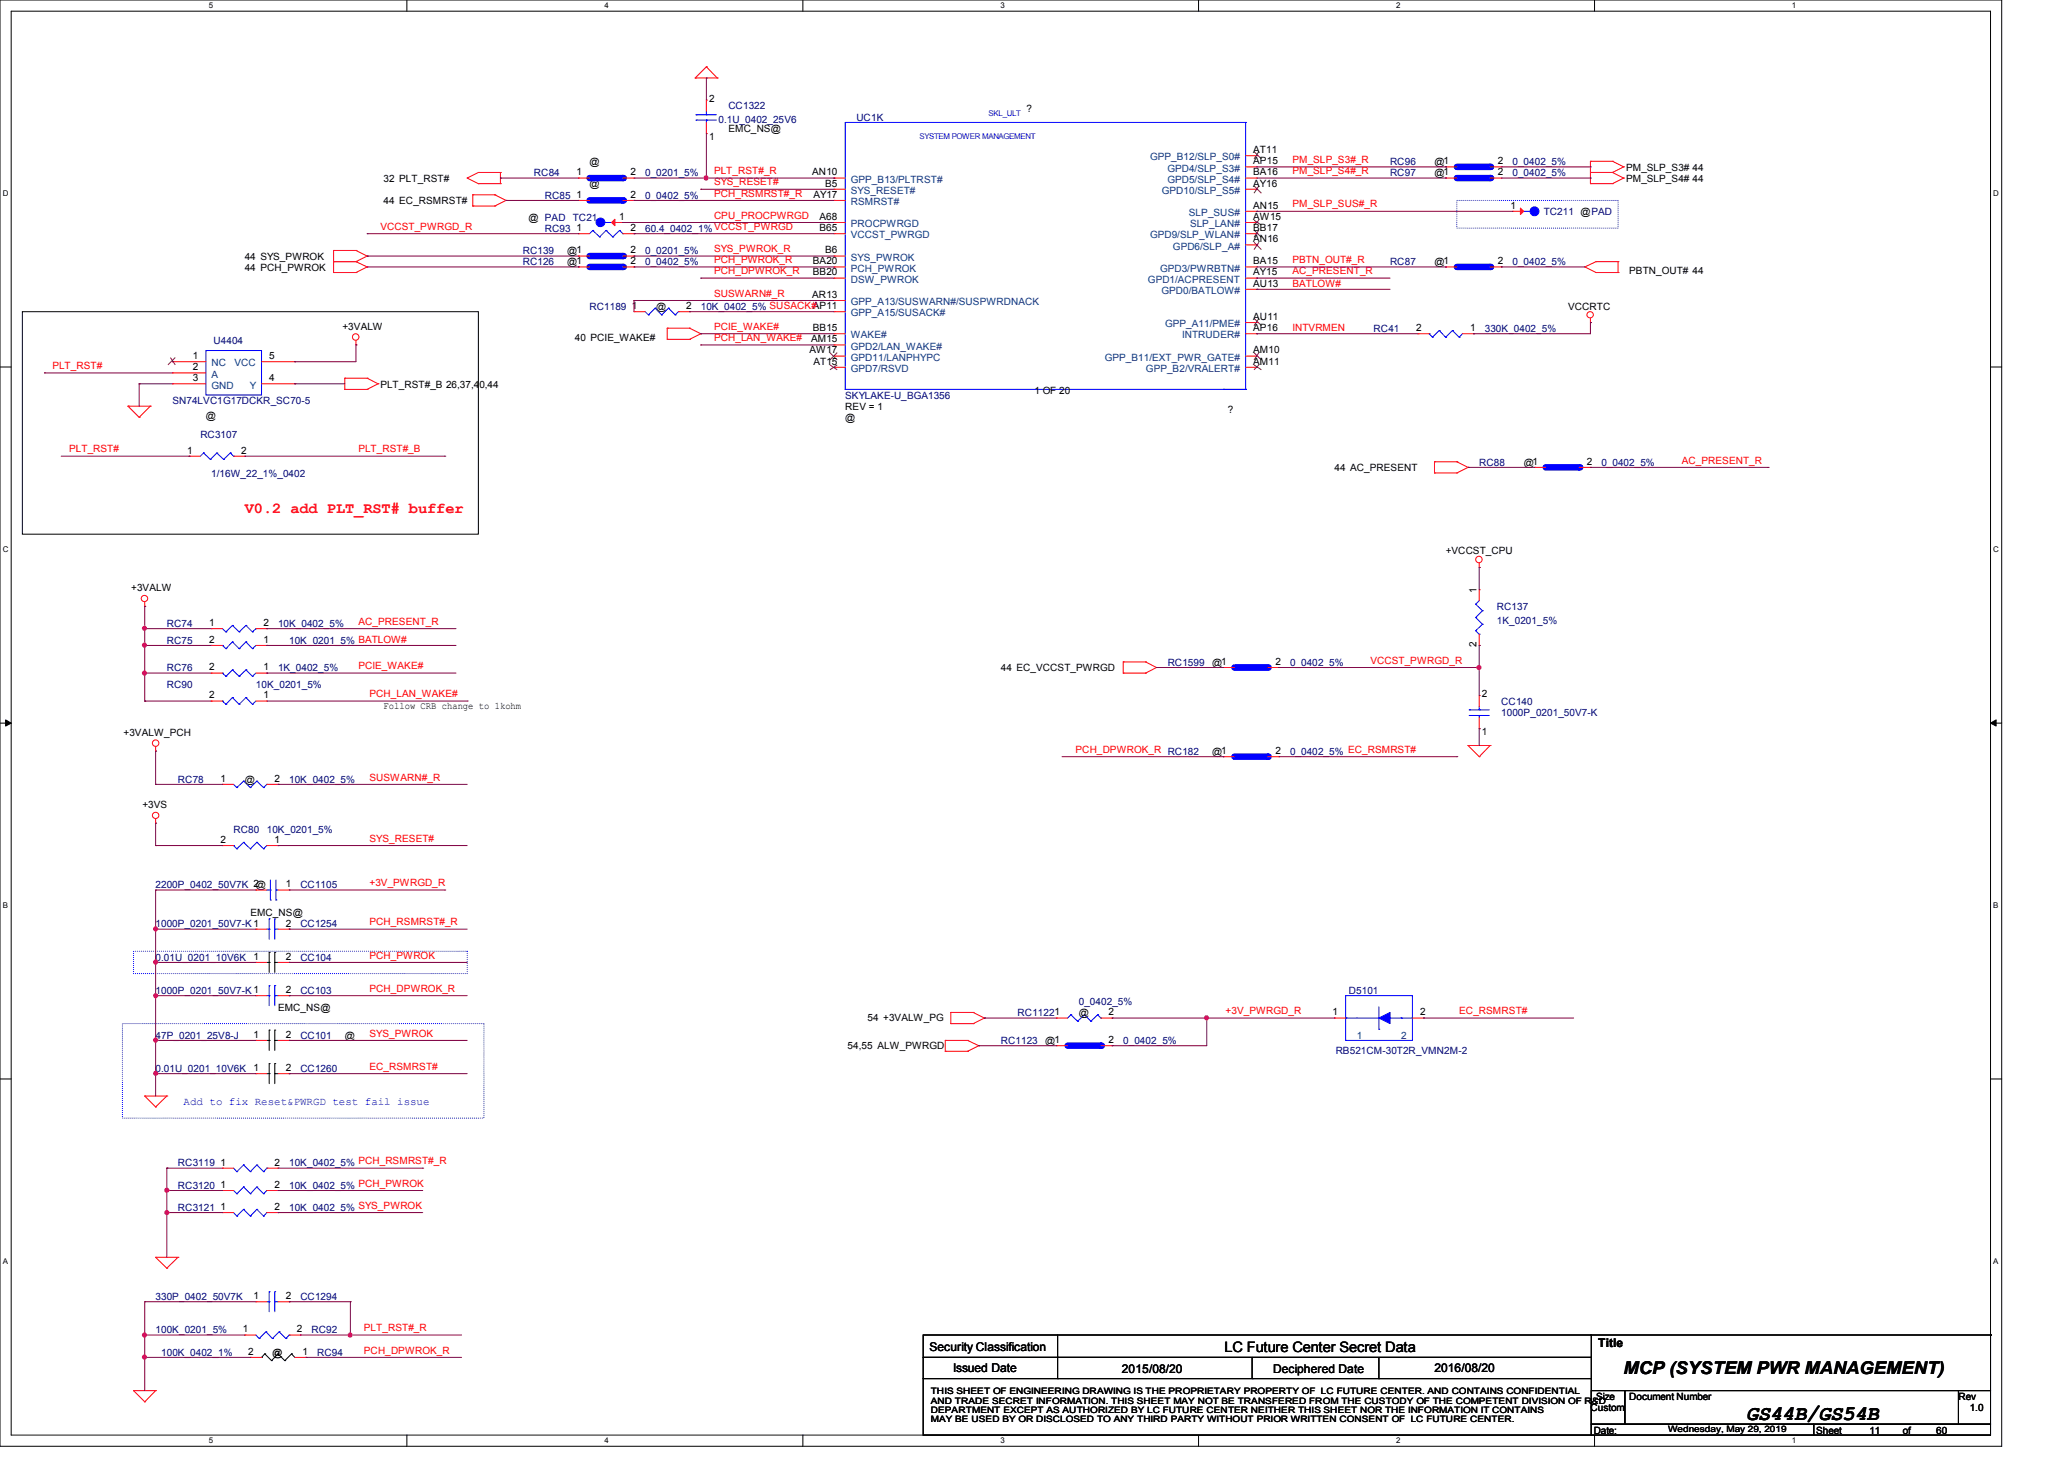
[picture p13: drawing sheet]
<svg xmlns="http://www.w3.org/2000/svg" width="297mm" height="210mm" viewBox="0 0 297 210" stroke-linecap="round" stroke-linejoin="round" font-family="sans-serif">
<defs><g id="words">
<text font-size="3" x="251.3" y="204.2">GS44B/GS54B</text>
<text font-size="2.5" x="233.6" y="197.6">MCP (SYSTEM PWR MANAGEMENT)</text>
<text font-size="2.2" fill="#f00" x="35.2" y="73.8">V0.2 add PLT_RST# buffer</text>
<text font-size="2.1" x="176.2" y="194.4">LC Future Center Secret Data</text>
<g font-size="1.7">
<text x="133.8" y="194.3">Security Classification</text>
<text x="137.2" y="197.3">Issued Date</text>
<text x="161.4" y="197.5">2015/08/20</text>
<text x="183.2" y="197.5">Deciphered Date</text>
<text x="206.4" y="197.3">2016/08/20</text>
<text x="229.9" y="193.8">Title</text>
</g>
<text font-size="1.6" fill="#00f" x="26.4" y="158.9">Add to fix Reset&amp;PWRGD test fail issue</text>
<g font-size="1.4">
<text x="102" y="14.6">2</text>
<text x="147.7" y="16.1">?</text>
<text x="84.8" y="23.7">@</text>
<text x="102" y="20.1">1</text>
<text x="104.8" y="19">EMC_NS@</text>
<text x="180.3" y="22">AT11</text>
<text x="180.3" y="23.6">AP15</text>
<text x="206.4" y="23.7">@1</text>
<text x="215.5" y="23.6">2</text>
<text x="55.2" y="29.4">44 EC_RSMRST#</text>
<text x="55.2" y="26.2">32 PLT_RST#</text>
<text x="82.9" y="28.4">1</text>
<text x="82.9" y="25.2">1</text>
<text x="84.8" y="27">@</text>
<text x="90.7" y="28.4">2</text>
<text x="90.7" y="25.2">2</text>
<text x="116.9" y="25.2">AN10</text>
<text x="117.1" y="28.4">AY17</text>
<text x="118.7" y="26.8">B5</text>
<text x="180.3" y="25.2">BA16</text>
<text x="180.3" y="26.8">AY16</text>
<text x="206.4" y="25.4">@1</text>
<text x="215.5" y="25.2">2</text>
<text x="234" y="24.6">PM_SLP_S3# 44</text>
<text x="234" y="26.2">PM_SLP_S4# 44</text>
<text x="76" y="31.8">@ PAD</text>
<text x="82.9" y="33.2">1</text>
<text x="89.1" y="31.6">1</text>
<text x="90.7" y="33.2">2</text>
<text x="117.9" y="31.6">A68</text>
<text x="117.9" y="33.2">B65</text>
<text x="180.3" y="30">AN15</text>
<text x="180.3" y="31.6">AW15</text>
<text x="180.3" y="33.2">BB17</text>
<text x="180.3" y="34.8">AN16</text>
<text x="217.3" y="30">1</text>
<text x="35.2" y="37.4">44 SYS_PWROK</text>
<text x="35.2" y="39">44 PCH_PWROK</text>
<text x="81.6" y="36.6">@1</text>
<text x="81.6" y="38.2">@1</text>
<text x="90.7" y="36.4">2</text>
<text x="90.7" y="38">2</text>
<text x="117" y="38">BA20</text>
<text x="117" y="39.6">BB20</text>
<text x="118.7" y="36.4">B6</text>
<text x="180.3" y="39.6">AY15</text>
<text x="180.3" y="38">BA15</text>
<text x="180.3" y="41.2">AU13</text>
<text x="206.4" y="38.2">@1</text>
<text x="215.5" y="38">2</text>
<text x="234.4" y="39.5">PBTN_OUT# 44</text>
<text x="49.3" y="47.5">+3VALW</text>
<text x="90.9" y="44.4">1</text>
<text x="94.4" y="44.6">@</text>
<text x="98.7" y="44.4">2</text>
<text x="116.9" y="42.8">AR13</text>
<text x="117" y="47.6">BB15</text>
<text x="180.3" y="46">AU11</text>
<text x="180.3" y="47.6">AP16</text>
<text x="203.8" y="47.6">2</text>
<text x="211.5" y="47.6">1</text>
<text x="225.6" y="44.6">VCCRTC</text>
<text x="27.7" y="51.6">1</text>
<text x="27.7" y="53.3">2</text>
<text x="38.7" y="51.6">5</text>
<text x="82.7" y="49.1">40 PCIE_WAKE#</text>
<text x="116.5" y="50.8">AW17</text>
<text x="116.7" y="49.2">AM15</text>
<text x="117.1" y="52.5">AT15</text>
<text x="180.3" y="50.8">AM10</text>
<text x="180.3" y="52.5">AM11</text>
<text x="27.7" y="54.8">3</text>
<text x="38.7" y="54.8">4</text>
<text x="54.7" y="55.8">PLT_RST#_B 26,37,40,44</text>
<text x="121.6" y="59">REV = 1</text>
<text x="148.8" y="56.7">1 OF 20</text>
<text x="176.7" y="59.4">?</text>
<text x="26.9" y="65.2">1</text>
<text x="29.6" y="60.2">@</text>
<text x="34.7" y="65.2">2</text>
<text x="121.6" y="60.6">@</text>
<text x="192" y="67.8">44 AC_PRESENT</text>
<text x="219.3" y="67">@1</text>
<text x="228.4" y="66.8">2</text>
<text x="208" y="79.8">+VCCST_CPU</text>
<text x="18.9" y="85">+3VALW</text>
<text x="212.5" y="85.3" transform="rotate(-90 212.5 85.3)">1</text>
<text x="30.1" y="90">1</text>
<text x="30.1" y="92.5">2</text>
<text x="37.9" y="90">2</text>
<text x="37.9" y="92.5">1</text>
<text x="174.4" y="95.8">@1</text>
<text x="183.5" y="95.6">2</text>
<text x="212.5" y="93.1" transform="rotate(-90 212.5 93.1)">2</text>
<text x="30.1" y="96.4">2</text>
<text x="30.1" y="100.5">2</text>
<text x="37.9" y="96.4">1</text>
<text x="37.9" y="100.5">1</text>
<text x="144" y="96.6">44 EC_VCCST_PWRGD</text>
<text x="213.2" y="100.2">2</text>
<text x="17.8" y="105.9">+3VALW_PCH</text>
<text x="55.2" y="102">Follow CRB change to 1kohm</text>
<text x="213.2" y="105.7">1</text>
<text x="31.7" y="112.4">1</text>
<text x="35.2" y="112.6">@</text>
<text x="39.5" y="112.4">2</text>
<text x="174.4" y="108.6">@1</text>
<text x="183.5" y="108.5">2</text>
<text x="20.5" y="116.2">+3VS</text>
<text x="31.7" y="121.2">2</text>
<text x="39.5" y="121.2">1</text>
<text x="36" y="131.8">EMC_NS@</text>
<text x="41.1" y="127.6">1</text>
<text x="41.1" y="133.3">2</text>
<text x="36.5" y="138">1</text>
<text x="41.1" y="138">2</text>
<text x="41.1" y="142.8">2</text>
<text x="36.5" y="149.3">1</text>
<text x="40" y="145.4">EMC_NS@</text>
<text x="41.1" y="149.3">2</text>
<text x="49.6" y="149.4">@</text>
<text x="124.8" y="146.8">54 +3VALW_PG</text>
<text x="155.2" y="146.2">@</text>
<text x="159.5" y="146.1">2</text>
<text x="191.7" y="146.1">1</text>
<text x="204.4" y="146.1">2</text>
<text x="36.5" y="154.1">1</text>
<text x="41.1" y="154.1">2</text>
<text x="122" y="150.8">54,55 ALW_PWRGD</text>
<text x="150.4" y="150.2">@1</text>
<text x="159.5" y="150">2</text>
<text x="31.7" y="167.6">1</text>
<text x="39.5" y="167.6">2</text>
<text x="31.7" y="170.9">1</text>
<text x="39.5" y="170.9">2</text>
<text x="31.7" y="174">1</text>
<text x="39.5" y="174">2</text>
<text x="34.9" y="191.6">1</text>
<text x="36.5" y="186.9">1</text>
<text x="41.1" y="186.9">2</text>
<text x="42.7" y="191.6">2</text>
<text x="35.7" y="194.9">2</text>
<text x="39.2" y="195">@</text>
<text x="43.5" y="194.9">1</text>
<text x="228.9" y="203">Custom</text>
<text x="229.7" y="201.4">Size</text>
<text x="234.4" y="201.4">Document Number</text>
<text x="281.8" y="201.4">Rev</text>
<text x="283.4" y="203">1.0</text>
<text x="229.3" y="206.2">Date:</text>
<text x="261.3" y="206.2">Sheet</text>
<text x="269" y="206.2">11</text>
<text x="273.8" y="206.2">of</text>
<text x="278.6" y="206.2">60</text>
</g>
<g font-size="1.4" fill="#000080">
<text x="103.4" y="17.7">0.1U_0402_25V6</text>
<text x="104.8" y="15.7">CC1322</text>
<text x="123.2" y="17.4">UC1K</text>
<text x="200" y="23.7">RC96</text>
<text x="217.6" y="23.7">0_0402_5%</text>
<text x="76.8" y="25.4">RC84</text>
<text x="78.4" y="28.6">RC85</text>
<text x="92.8" y="25.4">0_0201_5%</text>
<text x="92.8" y="28.6">0_0402_5%</text>
<text x="200" y="25.4">RC97</text>
<text x="217.6" y="25.4">0_0402_5%</text>
<text x="78.4" y="33.4">RC93</text>
<text x="82.4" y="31.8">TC21</text>
<text x="92.8" y="33.4">60.4_0402_1%VCCST_PWRGD</text>
<text x="222.1" y="31">TC211 @PAD</text>
<text x="75.2" y="36.6">RC139</text>
<text x="75.2" y="38.2">RC126</text>
<text x="92.8" y="36.6">0_0201_5%</text>
<text x="92.8" y="38.2">0_0402_5%</text>
<text x="200" y="38.2">RC87</text>
<text x="217.6" y="38.2">0_0402_5%</text>
<text x="84.8" y="44.6">RC1189</text>
<text x="100.8" y="44.6">10K_0402_5% SUSACK#AP11</text>
<text x="197.7" y="47.8">RC41</text>
<text x="213.7" y="47.8">330K_0402_5%</text>
<text x="30.7" y="49.5">U4404</text>
<text x="24.8" y="58.2">SN74LVC1G17DCKR_SC70-5</text>
<text x="121.6" y="57.4">SKYLAKE-U_BGA1356</text>
<text x="28.8" y="63">RC3107</text>
<text x="30.4" y="68.6">1/16W_22_1%_0402</text>
<text x="212.9" y="67">RC88</text>
<text x="230.4" y="67">0_0402_5%</text>
<text x="215.4" y="87.8">RC137</text>
<text x="215.4" y="89.7">1K_0201_5%</text>
<text x="24" y="90.2">RC74</text>
<text x="24" y="92.6">RC75</text>
<text x="40" y="90.2">10K_0402_5%</text>
<text x="41.6" y="92.6">10K_0201_5% BATLOW#</text>
<text x="168" y="95.8">RC1599</text>
<text x="185.6" y="95.8">0_0402_5%</text>
<text x="24" y="96.6">RC76</text>
<text x="24" y="99">RC90</text>
<text x="36.8" y="99">10K_0201_5%</text>
<text x="40" y="96.6">1K_0402_5%</text>
<text x="216" y="101.4">CC140</text>
<text x="216" y="103">1000P_0201_50V7-K</text>
<text x="25.6" y="112.6">RC78</text>
<text x="41.6" y="112.6">10K_0402_5%</text>
<text x="185.6" y="108.6">0_0402_5% EC_RSMRST#</text>
<text x="33.6" y="119.8">RC80</text>
<text x="38.4" y="119.8">10K_0201_5%</text>
<text x="22.4" y="127.8">2200P_0402_50V7K 2@</text>
<text x="43.2" y="127.8">CC1105</text>
<text x="22.4" y="133.4">1000P_0201_50V7-K 1</text>
<text x="43.2" y="133.4">CC1254</text>
<text x="22.4" y="138.2">0.01U_0201_10V6K</text>
<text x="22.4" y="143">1000P_0201_50V7-K 1</text>
<text x="43.2" y="138.2">CC104</text>
<text x="43.2" y="143">CC103</text>
<text x="194.1" y="143">D5101</text>
<text x="22.4" y="149.4">47P_0201_25V8-J</text>
<text x="43.2" y="149.4">CC101</text>
<text x="146.4" y="146.2">RC11221</text>
<text x="155.2" y="144.6">0_0402_5%</text>
<text x="22.4" y="154.2">0.01U_0201_10V6K</text>
<text x="43.2" y="154.2">CC1260</text>
<text x="144" y="150.2">RC1123</text>
<text x="161.6" y="150.2">0_0402_5%</text>
<text x="192.2" y="151.6">RB521CM-30T2R_VMN2M-2</text>
<text x="25.6" y="167.8">RC3119</text>
<text x="41.6" y="167.8">10K_0402_5% PCH_RSMRST#_R</text>
<text x="25.6" y="171">RC3120</text>
<text x="41.6" y="171">10K_0402_5% PCH_PWROK</text>
<text x="25.6" y="174.2">RC3121</text>
<text x="41.6" y="174.2">10K_0402_5% SYS_PWROK</text>
<text x="22.4" y="187">330P_0402_50V7K</text>
<text x="22.4" y="191.8">100K_0201_5%</text>
<text x="43.2" y="187">CC1294</text>
<text x="44.8" y="191.8">RC92</text>
<text x="23.2" y="195">100K_0402_1%</text>
<text x="45.6" y="195">RC94</text>
</g>
<g font-size="1.4" fill="#004080">
<text x="165.5" y="23.1">GPP_B12/SLP_S0#</text>
<text x="122.4" y="26.3">GPP_B13/PLTRST#</text>
<text x="122.4" y="27.9">SYS_RESET#</text>
<text x="122.4" y="29.5">RSMRST#</text>
<text x="167.2" y="27.9">GPD10/SLP_S5#</text>
<text x="168" y="24.7">GPD4/SLP_S3#</text>
<text x="168" y="26.3">GPD5/SLP_S4#</text>
<text x="122.4" y="32.7">PROCPWRGD</text>
<text x="122.4" y="34.3">VCCST_PWRGD</text>
<text x="165.5" y="34.3">GPD9/SLP_WLAN#</text>
<text x="168.8" y="35.9">GPD6/SLP_A#</text>
<text x="171.1" y="31.1">SLP_SUS#</text>
<text x="171.2" y="32.7">SLP_LAN#</text>
<text x="122.4" y="37.5">SYS_PWROK</text>
<text x="122.4" y="39.1">PCH_PWROK</text>
<text x="122.4" y="40.7">DSW_PWROK</text>
<text x="165.2" y="40.7">GPD1/ACPRESENT</text>
<text x="166.9" y="39.1">GPD3/PWRBTN#</text>
<text x="122.4" y="43.9">GPP_A13/SUSWARN#/SUSPWRDNACK</text>
<text x="122.4" y="45.5">GPP_A15/SUSACK#</text>
<text x="167.1" y="42.3">GPD0/BATLOW#</text>
<text x="167.6" y="47.1">GPP_A11/PME#</text>
<text x="30.4" y="52.7">NC</text>
<text x="33.7" y="52.7">VCC</text>
<text x="122.4" y="48.7">WAKE#</text>
<text x="122.4" y="50.3">GPD2/LAN_WAKE#</text>
<text x="122.4" y="51.9">GPD11/LANPHYPC</text>
<text x="122.4" y="53.5">GPD7/RSVD</text>
<text x="159" y="51.9">GPP_B11/EXT_PWR_GATE#</text>
<text x="164.9" y="53.5">GPP_B2/VRALERT#</text>
<text x="170.1" y="48.7">INTRUDER#</text>
<text x="30.4" y="54.3">A</text>
<text x="30.4" y="55.9">GND</text>
<text x="35.9" y="55.9">Y</text>
<text x="195.2" y="149.4">1</text>
<text x="201.6" y="149.4">2</text>
</g>
<g font-size="1.4" fill="#f00">
<text x="186" y="23.5">PM_SLP_S3#_R</text>
<text x="102.7" y="26.7">SYS_RESET#</text>
<text x="102.7" y="28.3">PCH_RSMRST#_R</text>
<text x="102.7" y="25.1">PLT_RST#_R</text>
<text x="186" y="25.1">PM_SLP_S4#_R</text>
<text x="186" y="29.8">PM_SLP_SUS#_R</text>
<text x="54.7" y="33.1">VCCST_PWRGD_R</text>
<text x="102.7" y="31.5">CPU_PROCPWRGD</text>
<text x="102.7" y="36.3">SYS_PWROK_R</text>
<text x="102.7" y="37.8">PCH_PWROK_R</text>
<text x="102.7" y="39.5">PCH_DPWROK_R</text>
<text x="186" y="39.5">AC_PRESENT_R</text>
<text x="186" y="37.8">PBTN_OUT#_R</text>
<text x="186" y="41.3">BATLOW#</text>
<text x="102.7" y="42.7">SUSWARN#_R</text>
<text x="102.7" y="47.5">PCIE_WAKE#</text>
<text x="186" y="47.7">INTVRMEN</text>
<text x="7.5" y="53.1">PLT_RST#</text>
<text x="102.7" y="49.1">PCH_LAN_WAKE#</text>
<text x="9.9" y="65.1">PLT_RST#</text>
<text x="51.6" y="65.1">PLT_RST#_B</text>
<text x="242" y="66.7">AC_PRESENT_R</text>
<text x="51.6" y="89.9">AC_PRESENT_R</text>
<text x="197.2" y="95.5">VCCST_PWRGD_R</text>
<text x="51.6" y="96.3">PCIE_WAKE#</text>
<text x="53.2" y="100.3">PCH_LAN_WAKE#</text>
<text x="53.2" y="112.3">SUSWARN#_R</text>
<text x="154.8" y="108.3">PCH_DPWROK_R RC182</text>
<text x="53.2" y="121.1">SYS_RESET#</text>
<text x="53.2" y="127.5">+3V_PWRGD_R</text>
<text x="53.2" y="137.9">PCH_PWROK</text>
<text x="53.2" y="133.1">PCH_RSMRST#_R</text>
<text x="53.2" y="142.7">PCH_DPWROK_R</text>
<text x="53.2" y="149.1">SYS_PWROK</text>
<text x="176.4" y="145.9">+3V_PWRGD_R</text>
<text x="210" y="145.9">EC_RSMRST#</text>
<text x="53.2" y="153.9">EC_RSMRST#</text>
<text x="52.4" y="191.5">PLT_RST#_R</text>
<text x="52.4" y="194.7">PCH_DPWROK_R</text>
</g>
<g font-size="1.3">
<text x="133.9" y="200.6">THIS SHEET OF ENGINEERING DRAWING IS THE PROPRIETARY PROPERTY OF LC FUTURE CENTER. AND CONTAINS CONFIDENTIAL</text>
<text x="133.9" y="201.9">AND TRADE SECRET INFORMATION. THIS SHEET MAY NOT BE TRANSFERED FROM THE CUSTODY OF THE COMPETENT DIVISION OF R&amp;D</text>
<text x="133.9" y="203.2">DEPARTMENT EXCEPT AS AUTHORIZED BY LC FUTURE CENTER NEITHER THIS SHEET NOR THE INFORMATION IT CONTAINS</text>
<text x="133.9" y="204.5">MAY BE USED BY OR DISCLOSED TO ANY THIRD PARTY WITHOUT PRIOR WRITTEN CONSENT OF LC FUTURE CENTER.</text>
<text x="240" y="206">Wednesday, May 29, 2019</text>
</g>
<g font-size="1.1">
<text x="30.1" y="1.2">5</text>
<text x="87" y="1.2">4</text>
<text x="144" y="1.2">3</text>
<text x="200.9" y="1.2">2</text>
<text x="257.9" y="1.2">1</text>
<text x=".4" y="28.2">D</text>
<text x="286.8" y="28.2">D</text>
<text x=".4" y="79.3">C</text>
<text x="286.8" y="79.3">C</text>
<text x=".4" y="130.6">B</text>
<text x="286.8" y="130.6">B</text>
<text x=".4" y="181.7">A</text>
<text x="286.8" y="181.7">A</text>
<text x="30.1" y="207.6">5</text>
<text x="87" y="207.6">4</text>
<text x="144" y="207.6">3</text>
<text x="200.9" y="207.6">2</text>
<text x="257.9" y="207.6">1</text>
</g>
<g font-size="1.1" fill="#00f">
<text x="142.3" y="16.7">SKL_ULT</text>
<text x="132.3" y="20">SYSTEM POWER MANAGEMENT</text>
</g>
</g></defs>
<path d="M0 0h288v208h-288zM1.6 1.6h284.8v204.8h-284.8z" fill="none" stroke="#000" stroke-width=".14"/>
<g fill="#fff">
<path d="M30.1 .2h.5v1.2h-.5z"/>
<path d="M30.1 206.6h.5v1.2h-.5z"/>
</g>
<path d="M58.5 0v1.6M58.5 206.4v1.6" fill="none" stroke="#000" stroke-width=".14"/>
<g fill="#fff">
<path d="M87 .2h.6v1.2h-.6z"/>
<path d="M87 206.6h.6v1.2h-.6z"/>
</g>
<path d="M115.5 0v1.6M115.5 206.4v1.6" fill="none" stroke="#000" stroke-width=".14"/>
<g fill="#fff">
<path d="M144 .2h.6v1.2h-.6z"/>
<path d="M144 206.6h.6v1.2h-.6z"/>
</g>
<path d="M172.5 0v1.6M172.5 206.4v1.6" fill="none" stroke="#000" stroke-width=".14"/>
<g fill="#fff">
<path d="M200.9 .2h.6v1.2h-.6z"/>
<path d="M200.9 206.6h.6v1.2h-.6z"/>
</g>
<path d="M229.4 0v1.6M229.4 206.4v1.6" fill="none" stroke="#000" stroke-width=".14"/>
<g fill="#fff">
<path d="M257.9 .2h.6v1.2h-.6z"/>
<path d="M257.9 206.6h.6v1.2h-.6z"/>
<path d="M.4 27.2h.8v1.2h-.8z"/>
<path d="M286.9 27.2h.7v1.2h-.7z"/>
<path d="M.4 78.4h.8v1.1h-.8z"/>
<path d="M286.9 78.4h.7v1.1h-.7z"/>
</g>
<path d="M0 52.8h1.6M286.4 52.8h1.6" fill="none" stroke="#000" stroke-width=".14"/>
<g fill="#fff">
<path d="M.4 129.6h.7v1.2h-.7z"/>
<path d="M286.9 129.6h.7v1.2h-.7z"/>
</g>
<path d="M0 104h1.6M286.4 104h1.6" fill="none" stroke="#000" stroke-width=".14"/>
<path d="M.8 103.5l.8 .5-.8 .4zM286.4 104l.8-.5v.9z" fill="#000" stroke="#000" stroke-width=".14"/>
<g fill="#fff">
<path d="M.4 180.8h.7v1.1h-.7z"/>
<path d="M286.9 180.8h.7v1.1h-.7z"/>
</g>
<g fill="none" stroke="#000" stroke-width=".14">
<path d="M3.2 44.8h65.6v32h-65.6zM0 155.2h1.6M286.4 155.2h1.6M132.8 192h96.2v3.2h-96.2zM132.8 195.2h96.2v3.1h-96.2zM132.8 198.3h96.2v8.1h-96.2zM152.2 195.2h.1M152.2 198.3h.1M152.2 192v6.3M180.2 198.3h.1M180.2 195.2v3.1M198.4 198.3h.1"/>
<path d="M198.4 195.2v3.1M228.9 192h57.5M286.4 192h.1M286.4 192v8M229 200h4.8v4.9h-4.8zM229 204.9h32v1.5h-32zM233.8 200h48v4.9h-48zM261 204.9h25.4v1.5h-25.4zM281.8 200h4.6v4.9h-4.6z"/>
</g>
<path d="M209.6 28.8h23.2v4h-23.2zM19.2 136.8h48v3.2h-48zM17.6 147.2h52v13.6h-52z" fill="none" stroke="#00f" stroke-width=".14" stroke-dasharray="0 .3"/>
<g fill="none" stroke="#f00" stroke-width=".14">
<path d="M100 11.2h.1M100 11.2h3.2M101.6 9.6h.1M101.6 9.6l1.6 1.6M101.6 9.6l-1.6 1.6M103.2 11.2h.1M48 37.6h.1M48 36h.1M48 39.2h.1M48 36h3.2M48 37.6h3.2M48 36v3.2"/>
<path d="M48 39.2h3.2M51.2 36h.1M51.2 37.6h.1M51.2 39.2h.1M51.2 36l1.6 .8M51.2 37.6l1.6 .8M52.8 36.8h.1M52.8 38.4h.1M52.8 36.8l-1.6 .8M52.8 38.4l-1.6 .8M67.2 25.6h.1M67.2 25.6l1.6 .8"/>
<path d="M68 29.6h.1M68 28h.1M68 28h3.2M68 29.6h3.2M68 28v1.6M68.8 24.8h.1M68.8 26.4h.1M68.8 24.8h3.2M68.8 24.8l-1.6 .8M68.8 26.4h3.2M71.2 28h.1M71.2 29.6h.1"/>
<path d="M71.2 28l1.6 .8M72 26.4h.1M72 24.8h.1M72 24.8v1.6M72.8 28.8h.1M72.8 28.8l-1.6 .8M120 25.6h.1M120 27.2h.1M120 28.8h.1M120 32h.1M120 33.6h.1M120 36.8h.1"/>
<path d="M120 38.4h.1M120 25.6h1.6M120 27.2h1.6M120 28.8h1.6M120 32h1.6M120 33.6h1.6M120 36.8h1.6M120 38.4h1.6M179.2 25.6h1.6M179.2 27.2h1.6M179.2 32h1.6M179.2 33.6h1.6"/>
<path d="M179.2 38.4h1.6M179.2 22.4h1.6M179.2 24h1.6M179.2 30.4h1.6M179.2 35.2h1.6M180.8 22.4h.1M180.8 24h.1M180.8 25.6h.1M180.8 27.2h.1M180.8 30.4h.1M180.8 32h.1M180.8 33.6h.1"/>
<path d="M180.8 35.2h.1M180.8 38.4h.1M228 38.4h.1M228 38.4l1.7 .8M228.9 24.8h.1M228.9 23.2h.1M228.9 26.4h.1M228.9 24.8h3.1M228.9 26.4h3.1M228.9 23.2h3.1M228.9 23.2v3.2M229.7 39.2h.1"/>
<path d="M229.7 37.6h.1M229.7 37.6h3.1M229.7 39.2h3.1M229.7 37.6l-1.7 .8M232 23.2h.1M232 24.8h.1M232 26.4h.1M232 23.2l1.6 .8M232 24.8l1.6 .8M232.8 37.6h.1M232.8 39.2h.1M232.8 37.6v1.6"/>
<path d="M233.6 24h.1M233.6 25.6h.1M233.6 24l-1.6 .8M233.6 25.6l-1.6 .8M18.4 58.4h.1M18.4 58.4h3.2M18.4 58.4l1.6 1.6M21.6 58.4h.1M21.6 58.4l-1.6 1.6M49.6 56h.1M49.6 54.4h.1M49.6 54.4h3.2"/>
<path d="M49.6 56h3.2M49.6 54.4v1.6M51.2 49.6h.1M51.2 49v.6M52.8 54.4h.1M52.8 56h.1M52.8 54.4l1.6 .8M54.4 55.2h.1M54.4 55.2l-1.6 .8M96 47.2h.1M96 48.8h.1M96 48.8h3.2"/>
<path d="M96 47.2h3.2M96 47.2v1.6M99.2 48.8h.1M99.2 47.2h.1M99.2 47.2l1.6 .8M100.8 48h.1M100.8 48l-1.6 .8M120 40h.1M120 43.2h.1M120 44.8h.1M120 48h.1M120 49.6h.1"/>
<path d="M120 51.2h.1M120 52.8h.1M120 40h1.6M120 43.2h1.6M120 44.8h1.6M120 48h1.6M120 49.6h1.6M120 51.2h1.6M120 52.8h1.6M179.2 40h1.6M179.2 48h1.6M179.2 51.2h1.6"/>
<path d="M179.2 52.8h1.6M179.2 41.6h1.6M179.2 46.4h1.6M180.8 40h.1M180.8 41.6h.1M180.8 46.4h.1M180.8 48h.1M180.8 51.2h.1M180.8 52.8h.1M228.9 46.4h.1M228.9 45.8v.6M20 60h.1"/>
<path d="M206.4 68h.1M206.4 66.4h.1M206.4 66.4h3.2M206.4 68h3.2M206.4 66.4v1.6M209.6 66.4h.1M209.6 68h.1M209.6 66.4l1.6 .8M211.2 67.2h.1M211.2 67.2l-1.6 .8M20.8 87.2h.1M20.8 86.6v.6"/>
<path d="M161.6 96.8h.1M161.6 95.2h.1M161.6 95.2h3.2M161.6 96.8h3.2M161.6 95.2v1.6M164.8 95.2h.1M164.8 96.8h.1M164.8 95.2l1.6 .8M166.4 96h.1M166.4 96l-1.6 .8M212.9 81.6h.1M212.9 81v.6"/>
<path d="M22.4 108h.1M22.4 118.4h.1M22.4 107.4v.6M22.4 117.8v.6M211.2 107.2h.1M211.2 107.2h3.2M211.2 107.2l1.7 1.6M212.9 108.8h.1M214.4 107.2h.1M214.4 107.2l-1.5 1.6M20.8 157.6h.1M20.8 157.6h3.2"/>
<path d="M20.8 157.6l1.6 1.6M22.4 159.2h.1M24 157.6h.1M24 157.6l-1.6 1.6M136 151.2h.1M136 149.6h.1M136 149.6h3.2M136 151.2h3.2M136 149.6v1.6M136.8 147.2h.1M136.8 145.6h.1M136.8 145.6h3.2"/>
<path d="M136.8 147.2h3.2M136.8 145.6v1.6M139.2 149.6h.1M139.2 151.2h.1M139.2 149.6l1.6 .8M140 145.6h.1M140 147.2h.1M140 145.6l1.6 .8M140.8 150.4h.1M140.8 150.4l-1.6 .8M141.6 146.4h.1M141.6 146.4l-1.6 .8"/>
<path d="M22.4 180.8h.1M22.4 180.8h3.2M22.4 180.8l1.6 1.6M24 182.4h.1M25.6 180.8h.1M25.6 180.8l-1.6 1.6M19.2 200h.1M19.2 200h3.2M19.2 200l1.6 1.6M20.8 201.6h.1M22.4 200h.1M22.4 200l-1.6 1.6"/>
<circle cx="51.2" cy="48.5" r=".47"/>
<circle cx="228.8" cy="45.3" r=".46"/>
<circle cx="20.8" cy="86.1" r=".46"/>
<circle cx="212.8" cy="80.5" r=".47"/>
<circle cx="22.4" cy="106.9" r=".47"/>
<circle cx="22.4" cy="117.3" r=".46"/>
</g>
<path d="M179.2 17.6h.1M179.2 17.6h-57.6v38.4M179.2 17.6v38.4M121.6 56h.1M121.6 56h57.6M176 56h.1M179.2 56h.1" fill="none" stroke="#00f" stroke-width=".14"/>
<g fill="none" stroke="#804000" stroke-width=".14">
<path d="M180.4 21.8l1.1 1.1M180.4 26.7l1.1 1.1M180.4 31.7l1.1 .7M180.4 33.1l1.1 1M180.4 34.8l1.1 1.1M181.2 21.8l-.8 1.1M181.2 26.7l-.8 1.1M181.2 31.7l-.8 .7M181.2 33.1l-.8 1M181.2 34.8l-.8 1.1M119.4 50.7l1.1 1.1M119.4 52.5l1.1 .7"/>
<path d="M120.5 50.7l-1.1 1.1M120.5 52.5l-1.1 .7M180.4 45.8l1.1 1M180.4 50.7l1.1 1.1M180.4 52.5l1.1 .7M181.2 45.8l-.8 1M181.2 50.7l-.8 1.1M181.2 52.5l-.8 .7"/>
</g>
<path d="M84.8 28.8h4.8" fill="none" stroke="#00f" stroke-width=".93"/>
<circle cx="89.6" cy="28.8" r=".47" fill="#00f"/>
<path d="M83.2 28.8h.1M83.2 28.8h1.6M89.6 28.8h1.6M91.2 28.8h.1M212.9 104.8h.1M212.9 100h.1M212.9 100v1.6M212.9 103.2v1.6" fill="none" stroke="#f00" stroke-width=".14"/>
<path d="M211.4 102.1h.1M211.4 102.9h.1M211.4 102.1h2.9M211.4 102.9h2.9M212.9 102.9h.1M212.9 102.1h.1M212.9 101.6v.5M212.9 102.9v.3" fill="none" stroke="#00f" stroke-width=".14"/>
<path d="M84.8 36.8h4.8" fill="none" stroke="#00f" stroke-width=".93"/>
<circle cx="89.6" cy="36.8" r=".47" fill="#00f"/>
<path d="M83.2 36.8h.1M83.2 36.8h1.6M89.6 36.8h1.6M91.2 36.8h.1M32 121.6h.1M32 121.6h1.6M38.4 121.6h1.6M40 121.6h.1" fill="none" stroke="#f00" stroke-width=".14"/>
<path d="M33.6 121.6h.1M33.6 121.6l.5 .5M34.1 122.1h.1M35.1 121.2h.1M35.1 121.2l.9 .9M35.1 121.2l-1 .9M36 122.1h.1M37 121.2h.1M37 121.2l.9 .9M37 121.2l-1 .9M37.9 122.1h.1M38.4 121.6l-.5 .5" fill="none" stroke="#00f" stroke-width=".14"/>
<path d="M153.6 150.4h4.8" fill="none" stroke="#00f" stroke-width=".93"/>
<circle cx="158.4" cy="150.4" r=".47" fill="#00f"/>
<path d="M204 48h.1M204 48h1.7M210.4 48h1.6M212 48h.1M212.9 84.8h.1M212.9 92.8h.1M212.9 84.8v1.6M212.9 91.2v1.6M152 150.4h.1M152 150.4h1.6M158.4 150.4h1.6M160 150.4h.1" fill="none" stroke="#f00" stroke-width=".14"/>
<g fill="none" stroke="#00f" stroke-width=".14">
<path d="M205.7 48h.1M205.7 48l.4 .5M206.1 48.5h.1M207.1 47.5h.1M207.1 47.5l.9 1M207.1 47.5l-1 1M208 48.5h.1M209 47.5h.1M209 47.5l1 1M209 47.5l-1 1M210 48.5h.1M210.4 48l-.4 .5"/>
<path d="M212.3 86.9h.1M212.3 88.8h.1M212.3 90.7h.1M212.3 86.9l1 .9M212.3 88.8l1 1M212.3 90.7l.6 .5M212.9 91.2h.1M212.9 86.4l-.6 .5M213.3 87.8h.1M213.3 89.8h.1M213.3 87.8l-1 1M213.3 89.8l-1 .9"/>
</g>
<path d="M222.4 67.2h4.8" fill="none" stroke="#00f" stroke-width=".93"/>
<circle cx="227.2" cy="67.2" r=".47" fill="#00f"/>
<g fill="none" stroke="#f00" stroke-width=".14">
<path d="M220.9 67.2h.1M220.9 67.2h1.5M227.2 67.2h1.7M228.9 67.2h.1M30.4 90.4h.1M30.4 90.4h1.6M36.8 90.4h1.6M38.4 90.4h.1M36.8 128h.1M36.8 138.4h.1M36.8 128h1.6M36.8 138.4h1.6"/>
<path d="M40 128h1.6M40 138.4h1.6M41.6 128h.1M41.6 138.4h.1M36.8 154.4h.1M36.8 154.4h1.6M40 154.4h1.6M41.6 154.4h.1M32 168h.1M32 171.2h.1M32 168h1.6M32 171.2h1.6"/>
<path d="M38.4 168h1.6M38.4 171.2h1.6M40 168h.1M40 171.2h.1"/>
</g>
<g fill="none" stroke="#00f" stroke-width=".14">
<path d="M32 90.4l.5 .5M32.5 90.9h.1M33.4 90h.1M33.4 90l-.9 .9M33.4 90l1 .9M34.4 90.9h.1M35.4 90h.1M35.4 90l-1 .9M35.4 90l.9 .9M36.3 90.9h.1M36.8 90.4h.1M36.8 90.4l-.5 .5"/>
<path d="M38.4 128h.5M38.9 129.5h.1M38.9 128h.1M38.9 126.6v2.9M39.7 128h.1M39.7 129.5h.1M39.7 128h.3M39.7 126.6v2.9M33.6 168l.5 .5M33.6 171.2l.5 .5M34.1 168.5h.1M34.1 171.7h.1"/>
<path d="M35.1 167.6h.1M35.1 170.7h.1M35.1 167.6l-1 .9M35.1 167.6l.9 .9M35.1 170.7l-1 1M35.1 170.7l.9 1M36 168.5h.1M36 171.7h.1M37 167.6h.1M37 170.7h.1M37 167.6l-1 .9M37 167.6l.9 .9"/>
<path d="M37 170.7l-1 1M37 170.7l.9 1M37.9 168.5h.1M37.9 171.7h.1M38.4 168h.1M38.4 171.2h.1M38.4 168l-.5 .5M38.4 171.2l-.5 .5"/>
</g>
<g fill="none" stroke="#000" stroke-width=".14">
<path d="M38.4 138.4h.3M38.7 138.4h.1M38.7 137h.1M38.7 137v2.9M39.5 137h.1M39.5 138.4h.1M39.5 138.4h.5M39.5 137v2.9M38.4 154.4h.3M38.7 154.4h.1M38.7 153h.1M38.7 153v2.9"/>
<path d="M39.5 153h.1M39.5 154.4h.1M39.5 153v2.9M39.5 154.4h.5"/>
</g>
<path d="M209.6 24h4.8" fill="none" stroke="#00f" stroke-width=".93"/>
<circle cx="214.4" cy="24" r=".47" fill="#00f"/>
<g fill="none" stroke="#f00" stroke-width=".14">
<path d="M208 24h.1M208 24h1.6M214.4 24h1.6M216 24h.1M30.4 96.8h.1M30.4 96.8h1.6M36.8 96.8h1.6M38.4 96.8h.1M36.8 133.6h.1M36.8 133.6h1.6M40 133.6h1.6M41.6 133.6h.1"/>
<path d="M35.2 192h.1M35.2 192h1.6M41.6 192h1.6M43.2 192h.1"/>
</g>
<g fill="none" stroke="#00f" stroke-width=".14">
<path d="M32 96.8h.1M32 96.8l.5 .5M32.5 97.3h.1M33.4 96.4h.1M33.4 96.4l1 .9M33.4 96.4l-.9 .9M34.4 97.3h.1M35.4 96.4h.1M35.4 96.4l.9 .9M35.4 96.4l-1 .9M36.3 97.3h.1M36.8 96.8l-.5 .5"/>
<path d="M38.4 133.6h.3M38.7 133.6h.1M38.7 132.2h.1M38.7 132.2v2.9M39.5 132.2h.1M39.5 133.6h.1M39.5 133.6h.5M39.5 132.2v2.9M36.8 192l.5 .5M37.3 192.5h.1M38.3 191.6h.1M38.3 191.6l-1 .9"/>
<path d="M38.3 191.6l.9 .9M39.2 192.5h.1M40.2 191.6h.1M40.2 191.6l-1 .9M40.2 191.6l.9 .9M41.1 192.5h.1M41.6 192h.1M41.6 192l-.5 .5"/>
</g>
<path d="M177.6 108.8h4.8" fill="none" stroke="#00f" stroke-width=".93"/>
<circle cx="182.4" cy="108.8" r=".47" fill="#00f"/>
<path d="M176 108.8h.1M176 108.8h1.6M182.4 108.8h1.6M184 108.8h.1" fill="none" stroke="#f00" stroke-width=".14"/>
<path d="M84.8 38.4h4.8" fill="none" stroke="#00f" stroke-width=".93"/>
<circle cx="89.6" cy="38.4" r=".47" fill="#00f"/>
<g fill="none" stroke="#f00" stroke-width=".14">
<path d="M83.2 38.4h.1M83.2 33.6h.1M83.2 38.4h1.6M83.2 33.6h1.6M89.6 38.4h1.6M89.6 33.6h1.6M91.2 38.4h.1M91.2 33.6h.1M36.8 149.6h.1M36.8 149.6h1.6M40 149.6h1.6M41.6 149.6h.1"/>
<path d="M32 174.4h.1M32 174.4h1.6M38.4 174.4h1.6M40 174.4h.1"/>
</g>
<g fill="none" stroke="#00f" stroke-width=".14">
<path d="M85.3 33.1h.1M85.3 33.1l-.5 .5M85.3 33.1l1 1M86.3 34.1h.1M87.2 33.1h.1M87.2 33.1l-.9 1M87.2 33.1l1 1M88.2 34.1h.1M89.2 33.1h.1M89.2 33.1l-1 1M89.2 33.1l.4 .5M89.6 33.6h.1"/>
<path d="M33.6 174.4l.5 .5M34.1 174.9h.1M35.1 173.9h.1M35.1 173.9l-1 1M35.1 173.9l.9 1M36 174.9h.1M37 173.9h.1M37 173.9l-1 1M37 173.9l.9 1M37.9 174.9h.1M38.4 174.4h.1M38.4 174.4l-.5 .5"/>
</g>
<path d="M38.4 149.6h.3M38.7 149.6h.1M38.7 148.2h.1M38.7 148.2v2.9M39.5 148.2h.1M39.5 149.6h.1M39.5 149.6h.5M39.5 148.2v2.9" fill="none" stroke="#000" stroke-width=".14"/>
<path d="M209.6 25.6h4.8" fill="none" stroke="#00f" stroke-width=".93"/>
<circle cx="214.4" cy="25.6" r=".47" fill="#00f"/>
<path d="M208 25.6h.1M208 25.6h1.6M214.4 25.6h1.6M216 25.6h.1" fill="none" stroke="#f00" stroke-width=".14"/>
<path d="M209.6 38.4h4.8" fill="none" stroke="#00f" stroke-width=".93"/>
<circle cx="214.4" cy="38.4" r=".47" fill="#00f"/>
<path d="M208 38.4h.1M208 38.4h1.6M214.4 38.4h1.6M216 38.4h.1" fill="none" stroke="#f00" stroke-width=".14"/>
<path d="M177.6 96h4.8" fill="none" stroke="#00f" stroke-width=".93"/>
<circle cx="182.4" cy="96" r=".47" fill="#00f"/>
<path d="M176 96h.1M176 96h1.6M182.4 96h1.6M184 96h.1M152 146.4h.1M152 146.4h1.6M158.4 146.4h1.6M160 146.4h.1" fill="none" stroke="#f00" stroke-width=".14"/>
<path d="M154.1 146h.1M154.1 146l-.5 .4M154.1 146l1 .9M155.1 146.9h.1M156 146h.1M156 146l-.9 .9M156 146l1 .9M157 146.9h.1M157.9 146h.1M157.9 146l-.9 .9M157.9 146l.5 .4M158.4 146.4h.1" fill="none" stroke="#00f" stroke-width=".14"/>
<path d="M84.8 25.6h4.8" fill="none" stroke="#00f" stroke-width=".93"/>
<circle cx="89.6" cy="25.6" r=".47" fill="#00f"/>
<g fill="none" stroke="#f00" stroke-width=".14">
<path d="M101.6 19.2h.1M101.6 14.4h.1M101.6 14.4v1.6M101.6 17.6v1.6M83.2 25.6h.1M83.2 25.6h1.6M88 32h1.6M89.6 32h.1M89.6 25.6h1.6M91.2 25.6h.1M217.6 30.4h.1M217.6 30.4h1.6"/>
<path d="M24.8 52h.1M24.8 53.6h.1M24.8 55.2h.1M24.8 52h4.8M24.8 53.6h4.8M24.8 55.2h4.8M37.6 52h4.8M37.6 55.2h4.8M42.4 55.2h.1M42.4 52h.1M91.2 44.8h.1M91.2 44.8h1.6"/>
<path d="M97.6 44.8h1.6M99.2 44.8h.1M27.2 65.6h.1M27.2 65.6h1.6M33.6 65.6h1.6M35.2 65.6h.1M30.4 92.8h.1M30.4 92.8h1.6M36.8 92.8h1.6M38.4 92.8h.1M30.4 100.8h.1M30.4 100.8h1.6"/>
<path d="M32 112.8h.1M32 112.8h1.6M36.8 100.8h1.6M38.4 100.8h.1M38.4 112.8h1.6M40 112.8h.1M36.8 143.2h.1M36.8 143.2h1.6M40 143.2h1.6M41.6 143.2h.1M192 146.4h.1M192 146.4h1.6"/>
<path d="M203.2 146.4h1.7M204.9 146.4h.1M36 195.2h.1M36 195.2h1.6M36.8 187.2h.1M36.8 187.2h1.6M40 187.2h1.6M41.6 187.2h.1M42.4 195.2h1.6M44 195.2h.1"/>
</g>
<g fill="none" stroke="#00f" stroke-width=".14">
<path d="M100.2 16.5h.1M100.2 17.3h.1M100.2 16.5h2.9M100.2 17.3h2.9M101.6 17.3h.1M101.6 16.5h.1M101.6 16v.5M101.6 17.3v.3M87.1 32h.1M87.1 32h.9M219.2 30.4h1M220.2 30.4h.1"/>
<path d="M29.6 50.4h8v6.4h-8zM92.8 44.8l.5 .5M93.3 45.3h.1M94.3 44.3h.1M94.3 44.3l-1 1M94.3 44.3l.9 1M95.2 45.3h.1M96.2 44.3h.1M96.2 44.3l-1 1M96.2 44.3l1 1M97.2 45.3h.1M97.6 44.8h.1"/>
<path d="M97.6 44.8l-.4 .5M29.3 65.2h.1M29.3 65.2l-.5 .4M29.3 65.2l1 .9M30.3 66.1h.1M31.2 65.2h.1M31.2 65.2l-.9 .9M31.2 65.2l1 .9M32.2 66.1h.1M33.1 65.2h.1M33.1 65.2l-.9 .9M33.1 65.2l.5 .4"/>
<path d="M33.6 65.6h.1M32 92.8h.1M32 92.8l.5 .5M32.5 93.3h.1M33.4 92.3h.1M33.4 92.3l1 1M33.4 92.3l-.9 1M34.4 93.3h.1M35.4 92.3h.1M35.4 92.3l.9 1M35.4 92.3l-1 1M36.3 93.3h.1"/>
<path d="M36.8 92.8l-.5 .5M32 100.8h.1M32 100.8l.5 .5M32.5 101.3h.1M33.4 100.3h.1M33.4 100.3l1 1M33.4 100.3l-.9 1M33.6 112.8l.5 .5M34.1 113.3h.1M34.4 101.3h.1M35.1 112.4h.1M35.1 112.4l-1 .9"/>
<path d="M35.1 112.4l.9 .9M35.4 100.3h.1M35.4 100.3l.9 1M35.4 100.3l-1 1M36 113.3h.1M36.3 101.3h.1M36.8 100.8l-.5 .5M37 112.4h.1M37 112.4l-1 .9M37 112.4l.9 .9M37.9 113.3h.1M38.4 112.8h.1"/>
<path d="M38.4 112.8l-.5 .5M38.4 143.2h.3M38.7 143.2h.1M38.7 141.8h.1M38.7 141.8v2.9M39.5 141.8h.1M39.5 143.2h.1M39.5 141.8v2.9M39.5 143.2h.5M193.6 143.2h9.6v6.4h-9.6zM193.6 146.4h.1M193.6 146.4h4.8"/>
<path d="M198.4 146.4h.1M198.4 148h.1M198.4 144.8v3.2M200 146.4h3.2M201.6 146.4h.1M38.4 187.2h.3M38.7 187.2h.1M38.7 185.8h.1M38.7 185.8v2.9M39.5 185.8h.1M39.5 187.2h.1M39.5 187.2h.5"/>
<path d="M39.5 185.8v2.9"/>
</g>
<path d="M24.5 51.4l.7 1.1M25.2 51.4l-1 1.1" fill="none" stroke="#804000" stroke-width=".14"/>
<g fill="#00f" stroke="#00f" stroke-width=".14">
<path d="M198.4 146.4l1.6-.8v1.6z"/>
<circle cx="220.8" cy="30.4" r=".63"/>
<circle cx="86.4" cy="32" r=".63"/>
</g>
<g fill="#f00" stroke="#f00" stroke-width=".14">
<path d="M218.8 29.9l.4 .5-.4 .5z"/>
<path d="M88 32l.5-.5v1z"/>
</g>
<path d="M37.6 195.2h.1M38.1 194.7h.1M38.1 194.7l1 1M38.1 194.7l-.5 .5M39.1 195.7h.1M40 194.7h.1M40 194.7l1 1M40 194.7l-.9 1M41 195.7h.1M42 194.7h.1M42 194.7l.4 .5M42 194.7l-1 1" fill="none" stroke="#000" stroke-width=".14"/>
<g fill="none" stroke="#800040" stroke-width=".14">
<path d="M101.6 11.2h.1M101.6 11.2v3.2M101.6 19.2v6.4M52.8 36.8h.1M52.8 33.6h.1M52.8 33.6h30.4M52.8 36.8h30.4M52.8 38.4h30.4M72 25.6h.1M72 25.6h11.2M72.8 28.8h.1M72.8 28.8h10.4"/>
<path d="M83.2 38.4h.1M89.6 32h.1M89.6 32h30.4M91.2 28.8h.1M91.2 33.6h.1M91.2 36.8h.1M91.2 38.4h.1M91.2 25.6h28.8M91.2 28.8h28.8M91.2 33.6h28.8M91.2 36.8h28.8M91.2 38.4h28.8"/>
<path d="M100.8 27.2h.1M100.8 27.2h19.2M101.6 25.6h.1M120 25.6h.1M180.8 30.4h.1M180.8 25.6h27.2M180.8 38.4h27.2M180.8 24h27.2M180.8 30.4h36.8M208 24h.1M208 25.6h.1M208 38.4h.1"/>
<path d="M216 38.4h.1M216 25.6h12.9M216 38.4h12M216 24h12.9M228.9 24h.1M228.9 25.6h.1M6.4 53.6h.1M6.4 53.6h18.4M20 55.2h.1M20 55.2h4.8M20 55.2v3.2M42.4 55.2h.1"/>
<path d="M42.4 52h.1M42.4 55.2h7.2M51.2 49.6h.1M51.2 49.6v2.4h-8.8M91.2 43.2h.1M91.2 43.2h28.8M91.2 43.2v1.6M99.2 44.8h.1M99.2 44.8h20.8M100.8 40h.1M100.8 48h.1M100.8 49.6h.1"/>
<path d="M100.8 40h19.2M100.8 48h19.2M100.8 49.6h19.2M180.8 40h.1M180.8 41.6h.1M180.8 48h.1M180.8 40h19.2M180.8 48h23.2M180.8 41.6h19.2M212 48h.1M228.9 46.4h.1M228.9 46.4v1.6h-16.9"/>
<path d="M8.8 65.6h18.4M27.2 65.6h.1M35.2 65.6h28.8M64 65.6h.1M211.2 67.2h.1M211.2 67.2h9.7M228.9 67.2h25.5M254.4 67.2h.1M20.8 87.2h.1M20.8 92.8h.1M20.8 90.4h.1M20.8 96.8h.1"/>
<path d="M20.8 87.2v13.6M20.8 90.4h9.6M20.8 92.8h9.6M20.8 96.8h9.6M38.4 90.4h.1M38.4 92.8h.1M38.4 96.8h.1M38.4 90.4h27.2M38.4 92.8h27.2M38.4 96.8h27.2M166.4 96h.1M166.4 96h9.6"/>
<path d="M184 96h.1M184 96h28.9M212.9 96h.1M212.9 81.6h.1M212.9 92.8h.1M212.9 81.6v3.2M212.9 92.8v7.2M20.8 100.8h.1M20.8 100.8h9.6M22.4 108h.1M22.4 112.8h.1M22.4 118.4h.1"/>
<path d="M22.4 108v4.8M22.4 118.4v3.2M22.4 112.8h9.6M38.4 100.8h28.8M40 112.8h.1M40 112.8h27.2M67.2 100.8h.1M152.8 108.8h23.2M176 108.8h.1M184 108.8h25.6M209.6 108.8h.1M212.9 104.8h.1"/>
<path d="M212.9 104.8v2.4M22.4 138.4h.1M22.4 121.6h.1M22.4 133.6h.1M22.4 128h.1M22.4 128v29.6M22.4 138.4h14.4M22.4 121.6h9.6M22.4 133.6h14.4M22.4 128h14.4M40 121.6h.1M40 121.6h27.2"/>
<path d="M41.6 138.4h.1M41.6 133.6h.1M41.6 138.4h25.6M41.6 133.6h25.6M41.6 128h22.4M64 128h.1M22.4 149.6h.1M22.4 143.2h.1M22.4 154.4h.1M22.4 149.6h14.4M22.4 143.2h14.4M22.4 154.4h14.4"/>
<path d="M41.6 149.6h.1M41.6 143.2h.1M41.6 154.4h.1M41.6 149.6h25.6M41.6 143.2h25.6M41.6 154.4h25.6M140.8 150.4h.1M140.8 150.4h11.2M141.6 146.4h.1M141.6 146.4h10.4M160 146.4h.1M160 150.4h.1"/>
<path d="M160 146.4h32M173.7 146.4h.1M173.7 146.4v4h-13.7M204.9 146.4h.1M204.9 146.4h21.5M24 168h.1M24 171.2h.1M24 174.4h.1M24 168h8M24 168v12.8M24 171.2h8M24 174.4h8"/>
<path d="M40 171.2h.1M40 174.4h.1M40 168h20.8M40 171.2h20.8M40 174.4h20.8M60.8 168h.1M20.8 195.2h.1M20.8 192h.1M20.8 187.2h.1M20.8 192h14.4M20.8 195.2h15.2M20.8 187.2v12.8"/>
<path d="M20.8 187.2h16M41.6 187.2h.1M41.6 187.2h8.8M43.2 192h23.2M44 195.2h.1M44 195.2h22.4M50.4 192h.1M50.4 187.2h.1M50.4 187.2v4.8"/>
</g>
<g fill="#f0f" stroke="#f0f" stroke-width=".14">
<circle cx="212.8" cy="96" r=".3"/>
<circle cx="20.8" cy="195.2" r=".3"/>
<circle cx="22.4" cy="138.4" r=".3"/>
<circle cx="20.8" cy="92.8" r=".3"/>
<circle cx="20.8" cy="90.4" r=".3"/>
<circle cx="20.8" cy="96.8" r=".3"/>
<circle cx="22.4" cy="149.6" r=".3"/>
<circle cx="22.4" cy="143.2" r=".3"/>
<circle cx="22.4" cy="154.4" r=".3"/>
<circle cx="50.4" cy="192" r=".3"/>
<circle cx="101.6" cy="25.6" r=".31"/>
<circle cx="173.6" cy="146.4" r=".3"/>
<circle cx="22.4" cy="133.6" r=".3"/>
<circle cx="24" cy="171.2" r=".3"/>
<circle cx="24" cy="174.4" r=".3"/>
<circle cx="20.8" cy="192" r=".3"/>
</g>
<use href="#words"/>
</svg>
